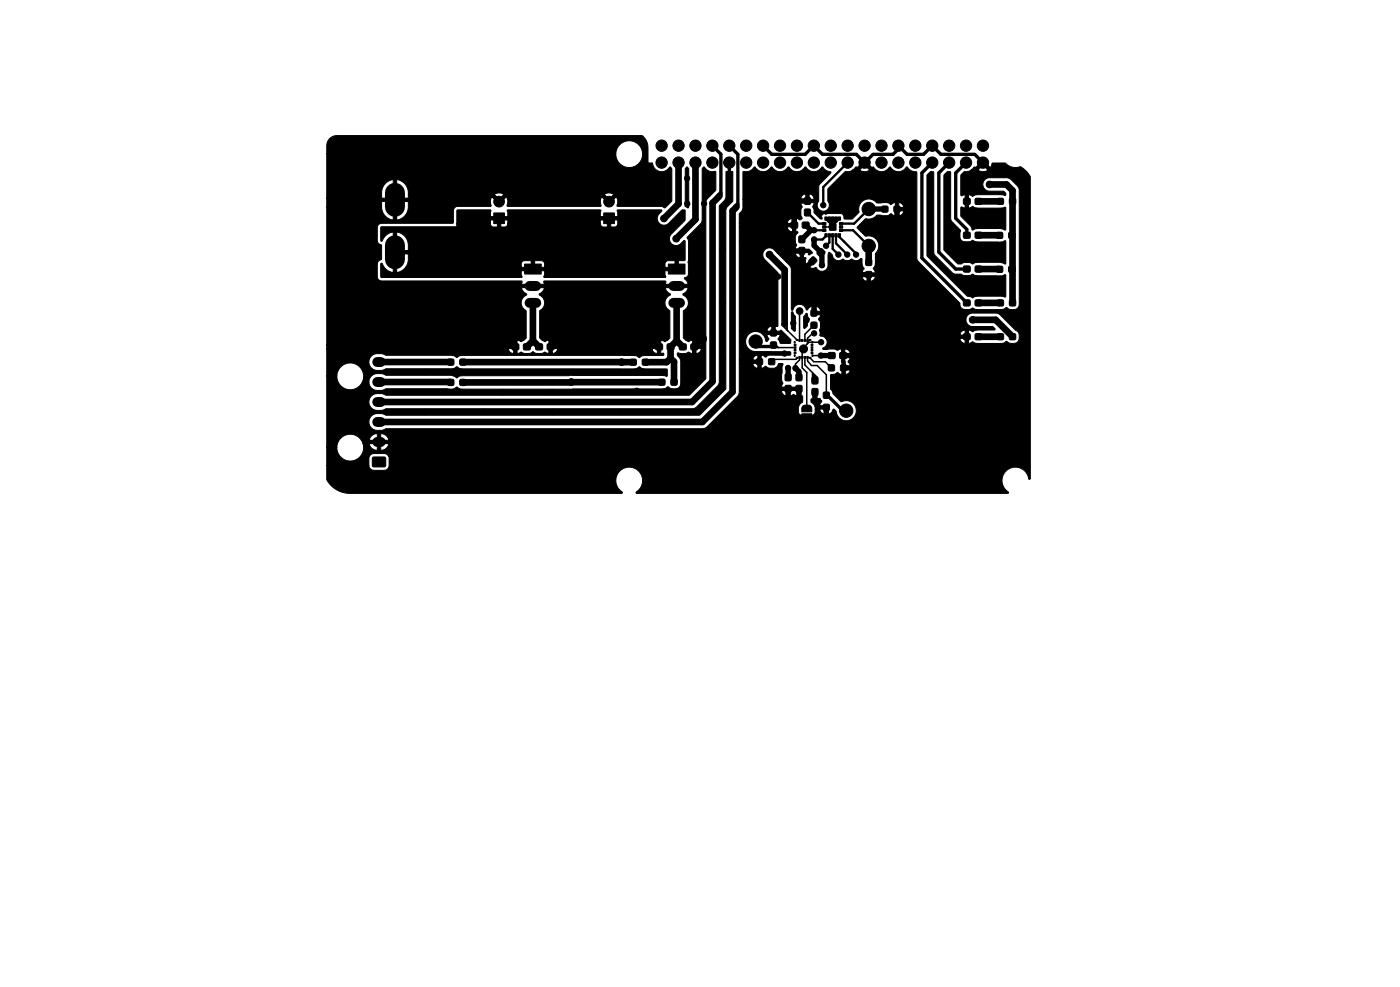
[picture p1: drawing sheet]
<svg xmlns="http://www.w3.org/2000/svg" width="210mm" height="148mm" viewBox="0 0 210 148" stroke-linecap="round" stroke-linejoin="round" font-family="sans-serif">
<g fill="#000" stroke="#000" stroke-width=".15">
<path d="M57.2 34.1l11.4-.1v-.4h5l.2 .3 .3 .2h1.8l.2-.2 .2-.3h13.9l.1 .3 .3 .2h1.7l.3-.2 .2-.3v-.6h-1.1v1.1h-.5v-1.1h-1v.6h-13.9v-.6h-1.1v1.1h-.5v-1.1h-1.1v.6h-5v-2l.1-.1h4.9l.1 .1v.9h2.6l-.1-.9 .1-.1h13.8l.2 .1-.1 .9h2.6l-.1-.9 .1-.1h6.5l.1 .1-.6 .8-.1 .6 .4 .6 .6 .2 .7-.3 2-2h.4l.1 1.6-2 2a1.01 1.01 0 0 0-.1 1.5 1.01 1.01 0 0 0 1.5-.1l.4-.4h.2v3h-1l-.1 1.5h-1.9v.6l.1 .3-.1 .2h-18.1l-.1-.2 .1-.3v-.6h-3.5v.6l.1 .3-.1 .2h-21l-.1-.2v-1.9l.2-.1a1.97 1.97 0 0 0 1.7 1.4l1-.1 .5-.3 .3-.4h40.5v-1l-1.3 .1-.2 .3v.6h-18.1l-.1-.7-.4-.3h-1v1h-.5v-1l-1.3 .1-.2 .3v.6h-17.4l.4-.8v-1.2h-1.7v2.8h-.5v-3.3h2.2v-.9a1.96 1.96 0 0 0-1.7-1.9v2.8h-.5v-2.8a1.99 1.99 0 0 0-1.7 1.3l-.2 .1v-.1zM74.2 32h1.6v1.6h-1.6zM78.8 39.6h2.5v1.5h-2.5zM90.7 32h1.6v1.6h-1.6zM49.6 20.7l.6-.3h.4h45.8a2.15 2.15 0 0 1 .9 1.8v2.3h.7a1.41 1.41 0 0 0 1.1 1.2 1.41 1.41 0 0 0 1.6-.6l.2 .3v4.7l-1 1.1-.6-.2-6.6-.1a1.51 1.51 0 0 0-.1-1.4l-1.1 1.1-1.1-1.1-.2 .5 .1 .9-.1 .1-14-.1a1.51 1.51 0 0 0-.2-1.4l-1 1.1-1.1-1.1-.2 .5 .1 .9-.1 .1h-5.2l-.4 .5v1.9l-.1 .1-11 .1-.3 .4v2.1l.2 .5 .4 .2v2.1l-.4 .3-.2 .3v2.3l.3 .3 .3 .1h21l.1 .1-.1 .4h3.5l-.2-.4 .2-.1h18.1l.1 .1-.1 .4h3.5l-.2-.4-.3-.4a.15 .15 0 0 1-.1-.2 .15 .15 0 0 1 .2-.1l.2-.1 .2-.3v-5l-.2-.6 2-1.9 .2-.6 .1-7.7 .2-.3h.1a1.62 1.62 0 0 0 1.7 .7v2.8l-1.3 1.3-.2 .6v26.3l-2.4 2.5h-45.6l-.7-.2h-.7a1.26 1.26 0 0 0-1.2 1.2 1.26 1.26 0 0 0 1.2 1.3h.8l.6-.2h45.9l.6-.2 3.2-3.2 .3-.5v-26.6l.9-.9 .1-.3v-3.9h1l.1 4.4-.9 .9-.2 .6v26.7l-3.9 3.9h-47.1l-.7-.2h-.7a1.26 1.26 0 0 0-1.2 1.2 1.26 1.26 0 0 0 1.2 1.3h.8l.6-.2 47.7-.1 .5-.2 4.5-4.6 .3-.3v-.5h6.4a.73 .73 0 0 0 .7 .7h.6l.5-.2 .5 .2v-.8h-1.1v.8h-.5v-.8h-.7v.1h-6.4v-4.1h2.1a.72 .72 0 0 0 .7 .7v-.7h-2.8v-.6h2.8v-.7a.74 .74 0 0 0-.7 .7h-2.1v-2.7h1v.3a1.52 1.52 0 0 0 1 1.1l5.6 .1 .2 .1v.3l-.2 .1h-3l-.4 .2a.33 .33 0 0 1-.6-.1l-.3-.1v2l.5-.2a.32 .32 0 0 1 .5 .1l1 .1 .4-.3 .3-.4h.5l-.1 2.4 .2 .5-.2 .6h2.8v1.3l.3 .1v.8l-.1 .1a1.02 1.02 0 0 0-.5 .8v.8l.2 .3h.3h1.7l.3-.3v-.6l.7 .1a.72 .72 0 0 0 .7 .6v-.7h-1.4v-.1a1.2 1.2 0 0 0-.6-1v-.4h.3l.1-1.3 .4 .1v1.2l.5-.1 .1 .1a.35 .35 0 0 1 .1 .5l-.2 .5 1.2 .1 .1 1.1a.77 .77 0 0 0 .7-.6l.2-.1 .3 .4a1.52 1.52 0 0 0 1.9 1.3 1.52 1.52 0 0 0 1-2 1.52 1.52 0 0 0-2.2-.8l-1.2-1.2-.1-.3-.3-.4v-2.1l.7-.2a.38 .38 0 0 1 .4-.2 .38 .38 0 0 1 .3 .2l.8 .1a.73 .73 0 0 0 .8-.7h-.8v.7h-.5v-2h.5v.8h.8l-.3-.7 .3-.7h-.8v.6h-.5v-1.1h1.3a.73 .73 0 0 0-.8-.7v.7h-.5v-.7l-.6 .2-.4-.2-1.7 .1-.1-.2a1 1 0 0 0 .5-1.5h20.1a.71 .71 0 0 0 .7 .7v-.7h-20.8l-.3-.2-.6-.2-.1-.1h21.8v-.7a.73 .73 0 0 0-.7 .7h-21.1v-.7l.1-.4v-.7l-.2-.5h22.1l.1 .6 .7 .4h3.2l.4 .4-.2 .1-2.8 .1-.4 .2-.6-.2v1.9l.5-.2 .9 .3h3.4l.7-.3a.32 .32 0 0 1 .5 .2l.6 .1 .7-.2 .3-.5-.1-.9-2.7-2.7-.6-.3h-3.8l-.4 .2-.3 .2-.1 .6h-22.1l-.1-.1 .3-.3v-.3l-1.2-.1v-.5h1.2a.73 .73 0 0 0-.7-.7v.7h-.5v-.7l-.5 .2-.2 .3h-.2a1.09 1.09 0 0 0-1.1-.8 1.09 1.09 0 0 0-1 .9l-.2-.1v-5h10.7a.73 .73 0 0 0 .7 .7h.5a.73 .73 0 0 0 .7-.7h-.7v.7h-.5v-.7h-11.4v-1.2l-.1-.3-2-2h2.7a.73 .73 0 0 0 .8 .7v-.8l-3.5 .1-.3-.4a1.01 1.01 0 0 0-1.2-.3 1.01 1.01 0 0 0-.6 .9l.2 .7 2 2.1v7.9v.1h-.4v.7h.7l.1-.1h.2l1.4 1.4-.1 .5-.1 .1h-1.3l-.2-.4a.38 .38 0 0 1-.2-.3 .38 .38 0 0 1 .2-.4v-.3h-1.9l.1 .5a.33 .33 0 0 1 .1 .3 .33 .33 0 0 1-.2 .3l-.2-.2a1.51 1.51 0 0 0-1.6-1.3 1.51 1.51 0 0 0-1.4 1.5h-1v-1.6h4.9v-.7a.74 .74 0 0 0-.7 .7h-4.2v-13.4h8.4l.2 .5-.2 .6h2.1l.5 .5-.4 .3a.13 .13 0 0 1-.1 .1 .13 .13 0 0 1-.1-.2v-.2h-.7v.8a.18 .18 0 0 1 .3 0 .18 .18 0 0 1 0 .2v.4l.2 .4 .8-.8h.2l.2 .3-.9 .9 .5 .2 .5-.2a.96 .96 0 0 0 1.1 .6 .96 .96 0 0 0 .8-.9l-.1-1.5 .2-.4h.1l.4 .4a.91 .91 0 0 0 1.4 .7 .24 .24 0 0 1 .4 0l.3 .1h.4a.56 .56 0 0 1 .9 0h.4l.5-.3h.1l.1 1.2a.38 .38 0 0 1 .3 .3 .38 .38 0 0 1-.3 .4v.3h1.9l-.1-.5a.32 .32 0 0 1 .1-.5l.1-2a1.55 1.55 0 0 0 .2-1.9 1.55 1.55 0 0 0-1.8-.7l-1.2-1.2 1.3-1.4a1.53 1.53 0 0 0 1.6-.4l.1-.1 .9 .1 .9-.1a.38 .38 0 0 1 .3-.2 .38 .38 0 0 1 .4 .2l.8 .1a.73 .73 0 0 0 .7-.7h-.7v.7h-.5v-1.3h1.2a.73 .73 0 0 0-.7-.7v.7h-.5v-.7l-.5 .2a.32 .32 0 0 1-.5-.1h-1.8a1.58 1.58 0 0 0-1.9-.5 1.58 1.58 0 0 0-.8 1.9l-1 1-1.3-.1a.59 .59 0 0 0-.4-.7h-2a.33 .33 0 0 1-.5 0l-.4 .2v.3l.1 .2-.3 .1-.9-1-.1-.5-.2-.3 .2-.7h-1.9l.2 .6-.2 .5v.8l.2 .5-.3 .2-.7-.2v2h.1a.15 .15 0 0 1 .2 .1 .15 .15 0 0 1-.1 .1l-.2 .5-.1 .8h-8.4v-2.2h7.2a.71 .71 0 0 0 .8 .7v-.8l-8 .1v-.6h8v-.7a.7 .7 0 0 0-.8 .7h-7.2v-1.4l.6-.8v-1.4h10.6a.7 .7 0 0 0-.6-.8l-.1 .8h-.5v-.8a.73 .73 0 0 0-.7 .8h-8.7v-4.2a1.6 1.6 0 0 0 1.8-.6 1.49 1.49 0 0 0 2.5 0 1.49 1.49 0 0 0 2.5 0 1.49 1.49 0 0 0 2.6 0 1.49 1.49 0 0 0 2.5 0h.1a1.99 1.99 0 0 0 1.2 .7l-1.8 2-.1 2.5a.92 .92 0 0 0 .2 1.2 .92 .92 0 0 0 1.2-.1 .92 .92 0 0 0 0-1.2v-1.9l2.6-2.5 .7-.1 .5-.2h1a1.29 1.29 0 0 0 1.5 0l-.8-.7-.7 .7h-1l.4-.4 .2 .1 .7-.7h.9l.7 .7 .1-.1a1.49 1.49 0 0 0 2.6 0 1.49 1.49 0 0 0 2.5 0 1.84 1.84 0 0 0 1.5 .7v12.9l.2 .5 6.2 6.3 .1 .5 .4 .4h1l.4-.2 .9 .3 3.9-.1a.34 .34 0 0 1 .5-.1l.4 .1h.8l.4-.2 .2-.4v-17.4l-.3-.5-1.3-1.1-3.1-.1-.5 .3-.2 .3-.1 .6 .3 .5 .3 .2 .4 .1h2.1l.3 .3v.3l-4.1-.1-.6 .1a.7 .7 0 0 1-.8-.1v.1v1.9l.5-.2 .9 .2h3.4l.7-.1v3.4h-.1l-.8-.2h-3.2l-.9 .2-.2-.6-1.5-1.5v-1.3l.6 .1v-1.9l-.5 .1-.1-.1v-3l.5-.5 .6-.1 .4-.2h1.1a1.29 1.29 0 0 0 1.5 0l-.8-.7-.7 .7h-1.1l.5-.4 .2 .1 .7-.7h.8l.7 .7 .4-.7h1.9a2.16 2.16 0 0 0 2.3 .5l.8 .6 .6 1v45.2l-.1 .2-.1-.1a2.02 2.02 0 0 0-3.1-1.4 2.02 2.02 0 0 0 .1 3.4l-.1 .1-.2 .1h-55.6l-.1-.1 .1-.2a2.02 2.02 0 0 0 .4-3 2.02 2.02 0 0 0-3.1 .1 2.02 2.02 0 0 0 .6 3l-.1 .2h-40.8a3.9 3.9 0 0 1-3.5-2.1v-2.1h6.3a.75 .75 0 0 0 .7 .7l1.9-.1a.76 .76 0 0 0 .4-.6v-1.2l-.2-.5-.5-.1h-1.8a.75 .75 0 0 0-.5 .7v1.1h-6.3v-2.8h1.5a2.01 2.01 0 0 0 2.3 2.1 2.01 2.01 0 0 0 1.6-2.6h.9a1.21 1.21 0 0 0 1.3 1h.5a1.21 1.21 0 0 0 1.2-1h-1.2v1h-.5v-1h-2.2l-.2-.5h4.1a1.23 1.23 0 0 0-1.2-1v1h-.5v-1a1.24 1.24 0 0 0-1.3 1h-1.1a2.01 2.01 0 0 0-2.3-.8 2.01 2.01 0 0 0-1.4 1.8h-1.5v-10.7h1.5v.4a2.01 2.01 0 0 0 3.3 1.2l.5-.6h1a1.26 1.26 0 0 0 1.2 1.2h.8l.6-.2h9.7l.7-.2a.32 .32 0 0 1 .6 .1l.5 .1h16.2h13.8l.4-.1a.34 .34 0 0 1 .6-.1l.3 .1 .7 .1a.78 .78 0 0 0 .7-1v-3.1v-.4l-.3-.3a.39 .39 0 0 1-.1-.6l.7 .1 .5-.1 .4-.1 .4 .1h.7a.7 .7 0 0 0 .8-.6l-.8-.1v.7h-.5v-1.2h1.3a.73 .73 0 0 0-.8-.7v.7h-.5v-.7l-.6 .2-.4-.2-.4-.4v-4a1.38 1.38 0 0 0 .8-1.3 1.38 1.38 0 0 0-.8-1.2l.5-.5 .3-.5h-3.5l.3 .6 .5 .4a1.38 1.38 0 0 0-.5 2.1l.4 .4v4l-.3 .4-.4 .2-.7-.2v1.9h.3a.18 .18 0 0 1 .2 .2 .18 .18 0 0 1-.1 .2h-2.7l-.7 .1a.32 .32 0 0 1-.5 0l-2.4-.2-23.8 .1h-.6l-.3 .3-.3-.3-.6-.1h-9.7l-.7-.2h-.7a1.26 1.26 0 0 0-1.2 1.2 1.26 1.26 0 0 0 1.2 1.3h.8l.6-.2h9.7l.5-.1a.34 .34 0 0 1 .6-.1l.7 .2h25.7l.4-.1a.34 .34 0 0 1 .6-.1l.7 .2h3.2l.1 .1v.9h-.7l-13.7-.1-16.3 .1-.7 .2a.32 .32 0 0 1-.5-.1l-.7-.2h-9.6l-.7-.2h-.7a1.27 1.27 0 0 0-1.2 1.3h-1a2.01 2.01 0 0 0-1.3-2.9 2.01 2.01 0 0 0-2.5 1.9h-1.5v-4h27.3a.71 .71 0 0 0 .7 .6h.7l.4-.1 .5 .1 .8 .1 .5-.3 .5 .2 .5 .1 .4-.1 .4-.1 .4 .1h.7a.7 .7 0 0 0 .8-.6h14.2a.73 .73 0 0 0 .8 .7v-.8h-15.7l-.1 .7h-.5v-1.2h16.3v-.7a.73 .73 0 0 0-.8 .7h-14.2a.73 .73 0 0 0-.8-.7v.7h-.5v-.7l-.6 .2-.4-.2-.4-.4v-4a1.38 1.38 0 0 0 .8-1.3 1.38 1.38 0 0 0-.8-1.2l.5-.5 .3-.5h-3.5l.3 .6 .5 .4a1.38 1.38 0 0 0-.5 2.1l.4 .4v4l-.3 .4-.4 .2-.6-.2v1.9h-.6v-.7l-28 .1v-.6h28v-.7a.7 .7 0 0 0-.7 .7h-27.3v-20.7h8.2a1.96 1.96 0 0 0 1.8 1.9h.5a2 2 0 0 0 1.7-1.8v-.9h-1.7v2.7h-.5v-2.7h-1.8v.8h-8.2v-1.4h12.2v-.5h12.9l.8 .7 .7-.7h15l.8 .7 .7-.7a1.22 1.22 0 0 0-1.4 0h-15.1a1.27 1.27 0 0 0-1.5 0h-12.9v-.3a1.96 1.96 0 0 0-1.7-1.9v2.7h-.5v-2.7a2 2 0 0 0-1.8 1.8v.9h-8.2v-6.6h43.4a2.01 2.01 0 0 0 2.9 1.9 2.01 2.01 0 0 0 .3-3.5 2.01 2.01 0 0 0-3.2 1.3v.3h-43.4v-1.2a1.5 1.5 0 0 1 .5-1.2zM100.4 39.6h2.5v1.5h-2.5zM103.1 25.1a.26 .26 0 0 1 .3 .3v5.7l-.1 .1-.4-.3v-5.5zM118.8 33.4h.9v.8h-.9zM120 35.5h.8v.9h-.8zM120 37.2h.8v.9h-.8zM120.9 31.4h.8v1h-.8zM120.9 29.7h.8v.9h-.8z"/>
<path d="M120.5 33.4h1v.8h-1zM121.5 39l.6-.5 .6 .6-.7 .7-.5-.4zM123.2 37.4h.3l.4 .5-.6 .7-.6-.6zM123.5 33.4h.5v.3h-.5zM123.5 33.9h.5v.3h-.5zM123.5 34.4h.5v.3h-.5zM123.9 35.1h.3v.5h-.3zM123.9 32.6h.3v.5h-.3zM124.4 35.1h.3v.5h-.3zM124.4 32.6h.3v.5h-.3zM124.6 33.6h1l-.1 .9-.7 .1a.2 .2 0 0 1-.2-.1 .2 .2 0 0 1-.1-.2v-.2zM124.9 35.1h.3v.5h-.3z"/>
<path d="M124.9 32.6h.3v.5h-.3zM125.4 35.1h.3v.5h-.3zM125.4 32.6h.3v.5h-.3zM125.9 35.1h.3v.5h-.3zM125.9 32.6h.3v.5h-.3zM126.1 34.4h.5v.3h-.5zM126.1 33.9h.5v.3h-.5zM126.1 33.4h.5v.3h-.5zM130.1 39h.8v.8h-.8zM132.5 31h.8v.8h-.8zM134.3 31h.8v.8h-.8zM139.3 26.2l.5-.4h.4v12l.2 .5 2.9 2.8h1l.6 .3h.7l.4-.2 .9 .2h3.5l.6-.2 .1 .1-.1 3.3-.7-.1h-3.4h-.4l-.4 .2-.8-.2-6-6.1z"/>
<path d="M141.8 26.2l.5-.4h.5v7.1l.1 .4 1.4 1.3-.1 1 .1 .4 .6 .3h.7l.4-.2 .9 .2h3.2l.9-.2 .1 .1-.1 3.4-.9-.2h-3.2h-.4l-.4 .2-.5-.2h-.7l-.5 .2h-.5l-2.1-2zM144.7 29.8h1v.8h-1zM144.7 34.9h1v.8h-1zM146.5 29.8h.9v.8h-.9zM146.5 34.9h.9v.8h-.9zM149.7 34.9h.8v.8h-.8zM149.8 29.8h.9v.8h-.9zM151.5 34.9h.9v.8h-.9zM151.6 29.8h.9v.8h-.9zM67.3 57h.8v.8h-.8zM67.3 54h.8v.8h-.8zM69.1 57h.8v.8h-.8z"/>
<path d="M69.1 54h.8v.8h-.8zM76.9 51.7h1v.8h-1zM78.7 51.7h.9v.8h-.9zM80.5 51.7h.9v.8h-.9zM82.2 51.7h1v.8h-1zM94.7 54h.8v.8h-.8zM96.5 54h.8v.8h-.8zM99 57h.8v.8h-.8zM98.5 51.7h1v.8h-1zM100.8 57h.8v.8h-.8zM100.2 51.7h1v.8h-1zM102.1 51.7h.9v.8h-.9z"/>
<path d="M103.8 51.7h.9v.8h-.9zM113.6 53.9h.9v.8h-.9zM115.8 51.4h.8v.8h-.8zM115.8 49.6h.8v.8h-.8zM115.5 53.9h.8v.8h-.8zM118 56.2h.8v.9h-.8zM118 57.9h.8v.9h-.8zM118.9 46.9l.2-.1 .4 .7-.1 2.2-.5-.4zM119.3 51.3h.1v.2h-.1zM119.3 53.3h.1v.2h-.1zM119.3 51.7h.2v.2h-.2zM119.3 52.1h.2v.2h-.2z"/>
<path d="M119.3 52.5h.2v.2h-.2zM119.3 52.9h.2v.2h-.2zM119.6 53.6h.2v.2h-.2zM119.6 51h.2v.1h-.2zM120 53.5h.2v.3h-.2zM120 51h.2v.2h-.2zM119.6 56.2h.8v.9h-.8zM119.6 57.9h.8v.9h-.8zM120.4 53.5h.2v.3h-.2zM120.4 51h.2v.2h-.2zM120.8 53.5h.2v.3h-.2zM120.8 51h.2v.2h-.2z"/>
<path d="M121.2 53.5h.2v.3h-.2zM121.2 51h.2v.2h-.2zM121.1 47.1a.24 .24 0 0 1 .2 .3v.2a.38 .38 0 0 1 .3 .3 .38 .38 0 0 1-.3 .4l-.1 .6-.4 .4-.1-.1v-1.6zM121.6 53.6h.2v.2h-.2zM121.6 51h.2v.1h-.2zM121.8 48.4h.8v.8h-.8zM121.8 46.6h.8v.8h-.8zM121.9 53.3h.2v.2h-.2zM121.8 52.9h.3v.2h-.3zM121.8 52.5h.3v.2h-.3zM121.8 52.1h.3v.2h-.3zM121.8 51.7h.3v.2h-.3z"/>
<path d="M121.9 51.3h.2v.2h-.2zM122 56.7h.8v.9h-.8zM122 58.4h.8v.9h-.8zM123.7 58.9h.8v.8h-.8zM124.4 53h1v.8h-1zM124.4 54.8h.9v.8h-.9zM126.2 53h.9v.8h-.9zM126.3 54.8h.8v.8h-.8zM130.1 40.8h.8v.8h-.8zM144.7 50.1h1v.9h-1zM144.7 45.1h1v.8h-1zM144.7 40h1v.8h-1z"/>
<path d="M146.5 50.1h.9v.9h-.9zM146.5 45.1h.9v.8h-.9zM146.5 40h.9v.8h-.9zM149.7 40h.8v.8h-.8zM149.8 50.1h.9v.9h-.9zM149.8 45.1h.9v.8h-.9zM151.5 40h.9v.8h-.9zM151.6 50.1h.9v.9h-.9zM151.6 45.1h.9v.8h-.9zM56 68.7h1.9v1.3h-1.9zM120.5 61a.87 .87 0 0 1 .9-.2 .5 .5 0 0 1 .5 .5v.5h-1.5v-.6zM120.4 62.1h1.5v.7l-.4 .3-.9-.1-.2-.3z"/>
<path d="M123.7 60.7h.8v.9h-.8z"/>
<circle cx="75" cy="30.3" r=".8"/>
<circle cx="91.5" cy="30.3" r=".8"/>
<circle cx="98.3" cy="26.8" r=".4"/>
<circle cx="99.4" cy="24.4" r=".85"/>
<circle cx="99.4" cy="21.9" r=".85"/>
<circle cx="99.7" cy="32.8" r=".5"/>
<circle cx="101.6" cy="35.8" r=".5"/>
<circle cx="101.9" cy="21.9" r=".85"/>
<circle cx="101.9" cy="24.4" r=".85"/>
<circle cx="103.2" cy="26.8" r=".4"/>
<circle cx="103.2" cy="30.6" r=".4"/>
<circle cx="104.4" cy="24.4" r=".85"/>
<circle cx="104.4" cy="21.9" r=".85"/>
<circle cx="104.7" cy="37.4" r=".4"/>
<circle cx="105.7" cy="30.6" r=".4"/>
<circle cx="107" cy="21.9" r=".85"/>
<circle cx="107" cy="24.4" r=".85"/>
<circle cx="108.5" cy="37.4" r=".4"/>
<circle cx="109" cy="30.6" r=".4"/>
<circle cx="109.5" cy="26.2" r=".4"/>
<circle cx="109.5" cy="21.9" r=".85"/>
<circle cx="109.5" cy="24.4" r=".85"/>
<circle cx="111.5" cy="36.1" r=".4"/>
<circle cx="112.1" cy="24.4" r=".85"/>
<circle cx="112.1" cy="21.9" r=".85"/>
<circle cx="112.2" cy="32" r=".4"/>
<circle cx="112.2" cy="27.8" r=".4"/>
<circle cx="114.4" cy="34.8" r=".4"/>
<circle cx="114.6" cy="21.9" r=".85"/>
<circle cx="114.6" cy="24.4" r=".85"/>
<circle cx="115.6" cy="38.2" r=".5"/>
<circle cx="117.1" cy="21.9" r=".85"/>
<circle cx="117.1" cy="24.4" r=".85"/>
<circle cx="117.8" cy="34.3" r=".4"/>
<circle cx="119.1" cy="39.2" r=".4"/>
<circle cx="119.2" cy="37.7" r=".4"/>
<circle cx="119.3" cy="32.6" r=".4"/>
<circle cx="119.7" cy="21.9" r=".85"/>
<circle cx="119.7" cy="24.4" r=".85"/>
<circle cx="119.8" cy="30.2" r=".4"/>
<circle cx="122.2" cy="24.4" r=".85"/>
<circle cx="122.2" cy="21.9" r=".85"/>
<circle cx="122.3" cy="34.6" r=".4"/>
<circle cx="122.3" cy="35.9" r=".4"/>
<circle cx="123.4" cy="39.8" r=".4"/>
<circle cx="123.5" cy="26.4" r=".4"/>
<circle cx="123.6" cy="30.8" r=".4"/>
<circle cx="124.1" cy="36.9" r=".4"/>
<circle cx="124.8" cy="21.9" r=".85"/>
<circle cx="124.8" cy="24.4" r=".85"/>
<circle cx="125.1" cy="34.1" r=".4"/>
<circle cx="125.7" cy="29.4" r=".4"/>
<circle cx="125.9" cy="38.2" r=".4"/>
<circle cx="126.9" cy="26.6" r=".4"/>
<circle cx="127.2" cy="38.2" r=".4"/>
<circle cx="127.3" cy="24.4" r=".85"/>
<circle cx="127.3" cy="21.9" r=".85"/>
<circle cx="128.6" cy="38.2" r=".4"/>
<circle cx="129.8" cy="21.9" r=".85"/>
<circle cx="129.8" cy="24.4" r=".85"/>
<circle cx="130.5" cy="36.9" r="1"/>
<circle cx="130.5" cy="31.4" r="1"/>
<circle cx="132.4" cy="21.9" r=".85"/>
<circle cx="132.4" cy="24.4" r=".85"/>
<circle cx="134.7" cy="32.8" r=".4"/>
<circle cx="134.9" cy="21.9" r=".85"/>
<circle cx="134.9" cy="24.4" r=".85"/>
<circle cx="136.2" cy="31.4" r=".4"/>
<circle cx="137.5" cy="21.9" r=".85"/>
<circle cx="137.5" cy="24.4" r=".85"/>
<circle cx="139.7" cy="28.5" r=".4"/>
<circle cx="139.7" cy="33.3" r=".4"/>
<circle cx="139.7" cy="38.2" r=".4"/>
<circle cx="140" cy="21.9" r=".85"/>
<circle cx="140" cy="24.4" r=".85"/>
<circle cx="142.3" cy="28.5" r=".4"/>
<circle cx="142.5" cy="24.4" r=".85"/>
<circle cx="142.5" cy="21.9" r=".85"/>
<circle cx="142.6" cy="34" r=".4"/>
<circle cx="144.5" cy="37.8" r=".4"/>
<circle cx="145.1" cy="21.9" r=".85"/>
<circle cx="145.1" cy="24.4" r=".85"/>
<circle cx="146.9" cy="37.8" r=".4"/>
<circle cx="146.9" cy="32.7" r=".4"/>
<circle cx="147.6" cy="21.9" r=".85"/>
<circle cx="147.6" cy="24.4" r=".85"/>
<circle cx="148.6" cy="27.7" r=".5"/>
<circle cx="150.3" cy="37.8" r=".4"/>
<circle cx="150.3" cy="32.7" r=".4"/>
<circle cx="63.8" cy="52.8" r=".4"/>
<circle cx="63.8" cy="58.8" r=".4"/>
<circle cx="63.8" cy="55.8" r=".4"/>
<circle cx="72.6" cy="52.8" r=".4"/>
<circle cx="75.6" cy="58.9" r=".4"/>
<circle cx="76.2" cy="50.9" r=".7"/>
<circle cx="78.6" cy="55.9" r=".4"/>
<circle cx="82.9" cy="55.9" r=".4"/>
<circle cx="82.9" cy="58.9" r=".4"/>
<circle cx="83.8" cy="50.9" r=".7"/>
<circle cx="85.8" cy="57.3" r=".5"/>
<circle cx="89" cy="51.8" r=".4"/>
<circle cx="90.3" cy="46.6" r=".4"/>
<circle cx="90.7" cy="55.9" r=".4"/>
<circle cx="93.4" cy="54.4" r=".5"/>
<circle cx="93.5" cy="51.8" r=".4"/>
<circle cx="93.5" cy="42.7" r=".4"/>
<circle cx="93.5" cy="46.6" r=".4"/>
<circle cx="95.6" cy="58.7" r=".4"/>
<circle cx="96.7" cy="46.6" r=".4"/>
<circle cx="97.8" cy="50.8" r=".7"/>
<circle cx="103.1" cy="57.8" r=".4"/>
<circle cx="104.7" cy="44.4" r=".4"/>
<circle cx="105.4" cy="50.9" r=".7"/>
<circle cx="108.5" cy="45.5" r=".4"/>
<circle cx="108.5" cy="53.7" r=".4"/>
<circle cx="111.5" cy="40.2" r=".4"/>
<circle cx="111.9" cy="48.7" r=".4"/>
<circle cx="112.2" cy="57.1" r=".4"/>
<circle cx="113.5" cy="51.3" r="1"/>
<circle cx="116.2" cy="45.9" r=".4"/>
<circle cx="116.2" cy="48.7" r=".4"/>
<circle cx="116.9" cy="41.5" r=".4"/>
<circle cx="116.9" cy="58.4" r=".4"/>
<circle cx="117.8" cy="53.1" r=".4"/>
<circle cx="117.8" cy="50.8" r=".4"/>
<circle cx="118.4" cy="55.2" r=".4"/>
<circle cx="118.4" cy="59.7" r=".4"/>
<circle cx="119.1" cy="48.5" r=".4"/>
<circle cx="119.5" cy="55.3" r=".4"/>
<circle cx="119.9" cy="43.7" r=".4"/>
<circle cx="120" cy="59.7" r=".4"/>
<circle cx="120.1" cy="46.7" r=".5"/>
<circle cx="120.7" cy="52.4" r=".6"/>
<circle cx="121" cy="40.2" r=".4"/>
<circle cx="121.1" cy="48.1" r=".4"/>
<circle cx="122.3" cy="50" r=".4"/>
<circle cx="122.3" cy="45.7" r=".4"/>
<circle cx="123.3" cy="53.4" r=".4"/>
<circle cx="123.3" cy="51.4" r=".4"/>
<circle cx="123.7" cy="47" r=".4"/>
<circle cx="126.6" cy="51.8" r=".4"/>
<circle cx="126.7" cy="56.7" r=".4"/>
<circle cx="128" cy="55.2" r=".4"/>
<circle cx="128" cy="53.4" r=".4"/>
<circle cx="129" cy="41.2" r=".4"/>
<circle cx="143.2" cy="41.6" r=".4"/>
<circle cx="146.1" cy="48" r=".5"/>
<circle cx="146.9" cy="42.9" r=".4"/>
<circle cx="150.3" cy="42.9" r=".4"/>
<circle cx="63.8" cy="61.8" r=".4"/>
<circle cx="63.8" cy="64.9" r=".4"/>
<circle cx="69.6" cy="64.9" r=".4"/>
<circle cx="72.6" cy="61.8" r=".4"/>
<circle cx="79.9" cy="64.9" r=".4"/>
<circle cx="82.9" cy="61.8" r=".4"/>
<circle cx="90.2" cy="64.9" r=".4"/>
<circle cx="93.2" cy="61.8" r=".4"/>
<circle cx="100.5" cy="64.9" r=".4"/>
<circle cx="103.5" cy="61.9" r=".4"/>
<circle cx="109.7" cy="61.9" r=".4"/>
<circle cx="122.4" cy="60.2" r=".4"/>
<circle cx="124.1" cy="62.6" r=".4"/>
<circle cx="127.1" cy="61.7" r="1"/>
</g>
<path d="M59.3 28.9v2.1M59.3 36.8v2.1" fill="none" stroke="#000" stroke-width="3"/>
<path d="M56.7 57.3h.5M56.7 54.3h.5M79.5 42.9h1M79.5 45.5h1M101.1 42.9h1M101.1 45.5h1M56.7 66.3h.5M56.7 63.3h.5M56.7 60.3h.5" fill="none" stroke="#000" stroke-width="1.5"/>
<g fill="none" stroke="#000" stroke-width="1">
<path d="M101.9 24.4v6.2l-2.2 2.2M104.4 24.4v8.5l-2.9 2.9M108 29.5l-1 1v26.8l-3.1 3h-47M110.6 31.1l-.6 .6v27.1l-4.5 4.5h-48.6M115.6 38.2l2.2 2.3v8.1M130.5 36.9v2.5M146.9 30.2h3.3M146.9 35.3h3.2M148.6 27.7h2.6l.9 .9v11.7l-.2 .1 .2 .1v5M56.9 57.3l10.8 .1M56.9 54.3l10.8 .1M69.5 54.4h25.6"/>
<path d="M76.2 50.9l1.2 1.2M80 51.2h.1M80 45.5v5.7M80 51.2l-.9 .9M80.1 51.2l.9 .9M83.8 50.9l-1.2 1.2M93.3 54.3l.1 .1M97.8 50.9l1.2 1.2M99.4 57.4h-29.9M100.7 53.8l.5 .5v3.1M100.7 53.8l-.6 .6h-3.2M101.6 51.2l.9 .9"/>
<path d="M101.6 51.2l-.9 .9v1.7M101.6 45.5v5.7M105.4 50.9l-1.2 1.2M146.1 48h3.4l2.6 2.6M146.9 50.6h3.3M146.9 45.5h3.3M146.9 40.4h3.2"/>
</g>
<g fill="none" stroke="#000" stroke-width=".5">
<path d="M107 21.9l1.3 1.3v6M109.5 26.2h.1M109.5 24.4v1.8M109.5 21.9l1.3 1.3v7.7M114.6 21.9l1.3 1.3h5l1.3-1.3 1.3 1.3h5.1l1.2 1.2M124.1 32.9l1 .9M124.1 32.8h1.9M124.4 33.1h1.2M125.1 32.8h.1M125.1 32.8v1.3M125.9 32.8l-.8 .9M134.9 22.4l-.8 .8h-3l-1.2 1.2"/>
<path d="M134.9 21.9l1.3 1.3h2.5l1.3-1.3 1.3 1.3h5.1l1.2 1.2M140 24.4l-1.5 1.6v12.7l6.7 6.8M142.5 24.4l-1.5 1.6v11.9l2.5 2.5h1.7M145.1 24.4l-1.6 1.6v6.8l1.7 1.6v.9M113.5 52h2.7M116.2 48.7v1.3M122.2 56.4l.3 .3M124.2 59.2l2.3 2.4M126.4 61.7h.3"/>
</g>
<g fill="none" stroke="#000" stroke-width=".8">
<path d="M119.2 37.7h1.2M119.3 32.6v1.2M119.3 33v.1M119.8 30.2h1.5M121 33.8h.1M121 33.8l.8 .8M121.3 31.9h.1M121.8 34.6h.5M121.8 34.6l-1.4 1.3M122.1 39.1l-1.1 1.1M122.3 36v.9l1 1M123.3 37.9l.1 .1v1.8"/>
<path d="M123.3 37.9v.3M130.5 31.4h2.4M132.9 31.4h.1M134.7 31.4v1.4M118.4 55.2v1.4M118.4 58.4v1.3M119.5 55.3l.5 .5v.8M120 58.4v1.3M122.3 45.7v1.3M122.4 58.8v1.4M123.3 53.4h1.6M126.7 55.2h1.3"/>
<path d="M128 53.4h-1.4M129 41.2h1.5M124.1 61.2v1.4M124.1 61.2h.1"/>
</g>
<path d="M108.1 28.8l-.4 .4M108.4 28.9v.6M110.6 30.5l-.4 .4M110.9 30.6v.6M122.2 21.9h.1M129.8 24.4h.1M134.9 21.9v.5M151.9 35.3h.1M152.1 30.2l-.2 .1M56.9 54.1v.2M150.1 40.4h.1M72.6 61.9h.1" fill="none" stroke="#000" stroke-width=".25"/>
<g fill="none" stroke="#000" stroke-width=".23">
<path d="M115.6 38.2h.1M123.8 34.1h1.3M125.1 34.1h.1M115.8 51.8h.1M116.1 52.1l3.3 .1M116.3 51.9l-.3 .3M116.4 51.7h.1M116.4 51.7l.5 .5M117.5 48.6v.2l2.2 2.2M118 49.1l.2 .2M118.2 48.5v1.1M118.4 56.2v.4"/>
<path d="M119.7 53.8l-.2 .1h-3.5M120.1 53.6v.4l-.6 .6v.7M120.1 46.6v4.5M120.5 52.2l.2 .2M120.7 52.4l-.2 .2v2.6l.7 .7v5.4M120.7 52.4h.1M120.9 53.6v1.2l1.9 1.9M121.3 53.6v.6l.6 .7h.8l1.4 1.4v3M121.5 51.4l-.8 .8v.2M121.7 53.7l.5 .6h1.7l1 .9M122 56v1.1M122.1 53.4h1.2"/>
<path d="M122.2 48.8l-1.3 1.4v.9M122.3 50h-.3l-.7 .8v.8M122.8 56.7v.4M123.3 51.4h-2M123.3 51.4h.1M124.4 54.7l.1 .1v.7M124.5 54.9h.6M124.5 53h.1"/>
</g>
<path d="M121.3 31.9l1.6 1.7h.9M122.3 34.6h1.5M123.5 37.7l-.2 .2M124.1 35.3l-.6 .7h-1.2M124.6 35.3v1.1l-.5 .5M125.1 35.3v2.1l.8 .8M125.6 35.3v1.2l1.6 1.7M126.1 35.3v.3l2.5 2.5v.1M126.3 34.6h1.8l2.4 2.3M127.3 24.4l-3.7 3.7v2.7M130.5 31.4l-2.2 2.2h-2" fill="none" stroke="#000" stroke-width=".35"/>
</svg>
